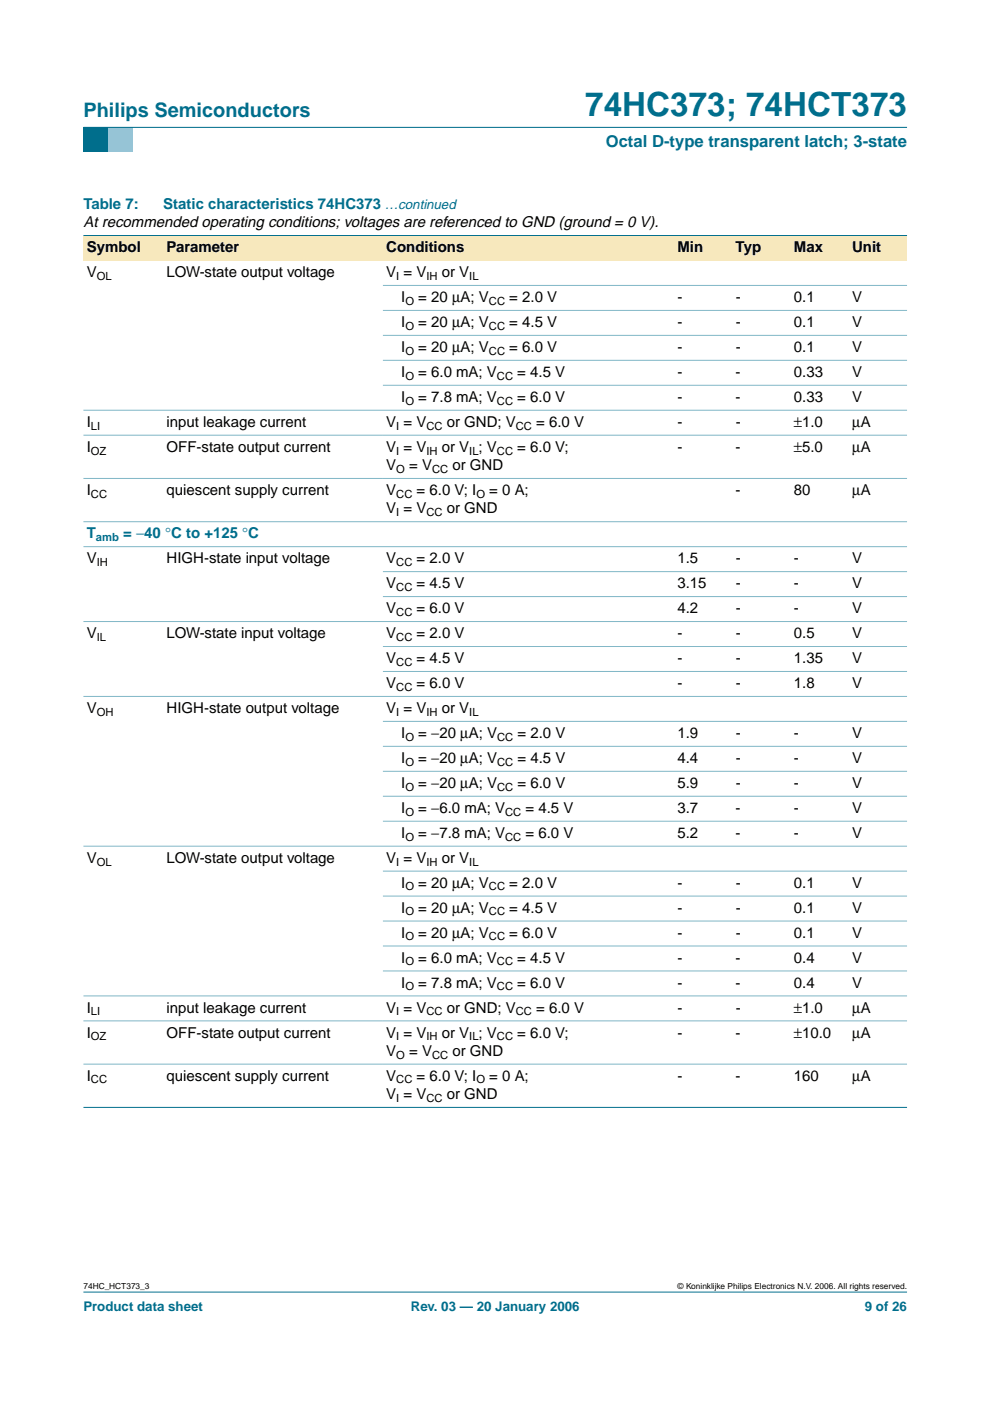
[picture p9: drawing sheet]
<svg xmlns="http://www.w3.org/2000/svg" width="210mm" height="297mm" viewBox="0 0 210 297" stroke-linecap="round" stroke-linejoin="round" font-family="sans-serif">
<defs><g id="words">
<text font-size="7.1" fill="#006e8c" x="124.1" y="24.7">74HC373; 74HCT373</text>
<text font-size="4.2" fill="#006e8c" x="17.7" y="24.9">Philips Semiconductors</text>
<text font-size="3.5" fill="#006e8c" x="128.4" y="31.1">Octal D-type transparent latch; 3-state</text>
<g font-size="3.2" fill="#006e8c">
<text x="17.7" y="44.3">Table 7:</text>
<text x="34.6" y="44.3">Static characteristics 74HC373 …continued</text>
<text x="18.4" y="114.1">T</text>
<text x="26.1" y="114.1">= −40 °C to +125 °C</text>
</g>
<g font-size="3.2">
<text x="17.7" y="48.2">At recommended operating conditions; voltages are referenced to GND (ground = 0 V).</text>
<text x="18.4" y="53.5">Symbol</text>
<text x="35.3" y="53.5">Parameter</text>
<text x="81.9" y="53.5">Conditions</text>
<text x="143.6" y="53.5">Min</text>
<text x="156" y="53.5">Typ</text>
<text x="168.3" y="53.5">Max</text>
<text x="180.7" y="53.5">Unit</text>
<text x="18.4" y="58.8">V</text>
<text x="35.3" y="58.8">LOW-state output voltage</text>
<text x="81.9" y="58.8">V = V</text>
<text x="93.7" y="58.8">or V</text>
<text x="85.1" y="64">I</text>
<text x="88.7" y="64">= 20 µA; V</text>
<text x="108" y="64">= 2.0 V</text>
<text x="143.6" y="64">-</text>
<text x="156" y="64">-</text>
<text x="168.3" y="64">0.1</text>
<text x="180.7" y="64">V</text>
<text x="85.1" y="69.3">I</text>
<text x="88.7" y="69.3">= 20 µA; V</text>
<text x="108" y="69.3">= 4.5 V</text>
<text x="143.6" y="69.3">-</text>
<text x="156" y="69.3">-</text>
<text x="168.3" y="69.3">0.1</text>
<text x="180.7" y="69.3">V</text>
<text x="85.1" y="74.6">I</text>
<text x="88.7" y="74.6">= 20 µA; V</text>
<text x="108" y="74.6">= 6.0 V</text>
<text x="143.6" y="74.6">-</text>
<text x="156" y="74.6">-</text>
<text x="168.3" y="74.6">0.1</text>
<text x="180.7" y="74.6">V</text>
<text x="85.1" y="79.9">I</text>
<text x="88.7" y="79.9">= 6.0 mA; V</text>
<text x="109.7" y="79.9">= 4.5 V</text>
<text x="143.6" y="79.9">-</text>
<text x="156" y="79.9">-</text>
<text x="168.3" y="79.9">0.33</text>
<text x="180.7" y="79.9">V</text>
<text x="85.1" y="85.2">I</text>
<text x="88.7" y="85.2">= 7.8 mA; V</text>
<text x="109.7" y="85.2">= 6.0 V</text>
<text x="143.6" y="85.2">-</text>
<text x="156" y="85.2">-</text>
<text x="168.3" y="85.2">0.33</text>
<text x="180.7" y="85.2">V</text>
<text x="18.4" y="90.5">I</text>
<text x="18.4" y="95.8">I</text>
<text x="35.3" y="90.5">input leakage current</text>
<text x="35.3" y="95.8">OFF-state output current</text>
<text x="81.9" y="95.8">V = V</text>
<text x="81.9" y="90.5">V = V</text>
<text x="93.7" y="95.8">or V ; V</text>
<text x="94.7" y="90.5">or GND; V</text>
<text x="109.7" y="95.8">= 6.0 V;</text>
<text x="113.7" y="90.5">= 6.0 V</text>
<text x="143.6" y="95.8">-</text>
<text x="143.6" y="90.5">-</text>
<text x="156" y="95.8">-</text>
<text x="156" y="90.5">-</text>
<text x="168.3" y="90.5">±1.0</text>
<text x="168.3" y="95.8">±5.0</text>
<text x="180.7" y="90.5">µA</text>
<text x="180.7" y="95.8">µA</text>
<text x="81.9" y="99.7">V</text>
<text x="86.7" y="99.7">= V</text>
<text x="95.9" y="99.7">or GND</text>
<text x="18.4" y="105">I</text>
<text x="35.3" y="105">quiescent supply current</text>
<text x="81.9" y="105">V</text>
<text x="88.3" y="105">= 6.0 V; I</text>
<text x="103.7" y="105">= 0 A;</text>
<text x="156" y="105">-</text>
<text x="168.3" y="105">80</text>
<text x="180.7" y="105">µA</text>
<text x="81.9" y="108.8">V = V</text>
<text x="94.7" y="108.8">or GND</text>
<text x="18.4" y="119.4">V</text>
<text x="35.3" y="119.4">HIGH-state input voltage</text>
<text x="81.9" y="119.4">V</text>
<text x="88.3" y="119.4">= 2.0 V</text>
<text x="143.6" y="119.4">1.5</text>
<text x="156" y="119.4">-</text>
<text x="168.3" y="119.4">-</text>
<text x="180.7" y="119.4">V</text>
<text x="81.9" y="124.7">V</text>
<text x="88.3" y="124.7">= 4.5 V</text>
<text x="143.6" y="124.7">3.15</text>
<text x="156" y="124.7">-</text>
<text x="168.3" y="124.7">-</text>
<text x="180.7" y="124.7">V</text>
<text x="81.9" y="130">V</text>
<text x="88.3" y="130">= 6.0 V</text>
<text x="143.6" y="130">4.2</text>
<text x="156" y="130">-</text>
<text x="168.3" y="130">-</text>
<text x="180.7" y="130">V</text>
<text x="18.4" y="135.3">V</text>
<text x="35.3" y="135.3">LOW-state input voltage</text>
<text x="81.9" y="135.3">V</text>
<text x="88.3" y="135.3">= 2.0 V</text>
<text x="143.6" y="135.3">-</text>
<text x="156" y="135.3">-</text>
<text x="168.3" y="135.3">0.5</text>
<text x="180.7" y="135.3">V</text>
<text x="81.9" y="140.6">V</text>
<text x="88.3" y="140.6">= 4.5 V</text>
<text x="143.6" y="140.6">-</text>
<text x="156" y="140.6">-</text>
<text x="168.3" y="140.6">1.35</text>
<text x="180.7" y="140.6">V</text>
<text x="81.9" y="145.9">V</text>
<text x="88.3" y="145.9">= 6.0 V</text>
<text x="143.6" y="145.9">-</text>
<text x="156" y="145.9">-</text>
<text x="168.3" y="145.9">1.8</text>
<text x="180.7" y="145.9">V</text>
<text x="18.4" y="151.2">V</text>
<text x="35.3" y="151.2">HIGH-state output voltage</text>
<text x="81.9" y="151.2">V = V</text>
<text x="93.7" y="151.2">or V</text>
<text x="85.1" y="161.8">I</text>
<text x="85.1" y="156.5">I</text>
<text x="88.7" y="156.5">= −20 µA; V</text>
<text x="88.7" y="161.8">= −20 µA; V</text>
<text x="109.7" y="156.5">= 2.0 V</text>
<text x="109.7" y="161.8">= 4.5 V</text>
<text x="143.6" y="156.5">1.9</text>
<text x="143.6" y="161.8">4.4</text>
<text x="156" y="156.5">-</text>
<text x="156" y="161.8">-</text>
<text x="168.3" y="156.5">-</text>
<text x="168.3" y="161.8">-</text>
<text x="180.7" y="156.5">V</text>
<text x="180.7" y="161.8">V</text>
<text x="85.1" y="167.1">I</text>
<text x="88.7" y="167.1">= −20 µA; V</text>
<text x="109.7" y="167.1">= 6.0 V</text>
<text x="143.6" y="167.1">5.9</text>
<text x="156" y="167.1">-</text>
<text x="168.3" y="167.1">-</text>
<text x="180.7" y="167.1">V</text>
<text x="85.1" y="172.3">I</text>
<text x="88.7" y="172.3">= −6.0 mA; V</text>
<text x="111.4" y="172.3">= 4.5 V</text>
<text x="143.6" y="172.3">3.7</text>
<text x="156" y="172.3">-</text>
<text x="168.3" y="172.3">-</text>
<text x="180.7" y="172.3">V</text>
<text x="85.1" y="177.6">I</text>
<text x="88.7" y="177.6">= −7.8 mA; V</text>
<text x="111.4" y="177.6">= 6.0 V</text>
<text x="143.6" y="177.6">5.2</text>
<text x="156" y="177.6">-</text>
<text x="168.3" y="177.6">-</text>
<text x="180.7" y="177.6">V</text>
<text x="18.4" y="182.9">V</text>
<text x="35.3" y="182.9">LOW-state output voltage</text>
<text x="81.9" y="182.9">V = V</text>
<text x="93.7" y="182.9">or V</text>
<text x="85.1" y="188.2">I</text>
<text x="88.7" y="188.2">= 20 µA; V</text>
<text x="108" y="188.2">= 2.0 V</text>
<text x="143.6" y="188.2">-</text>
<text x="156" y="188.2">-</text>
<text x="168.3" y="188.2">0.1</text>
<text x="180.7" y="188.2">V</text>
<text x="85.1" y="193.5">I</text>
<text x="88.7" y="193.5">= 20 µA; V</text>
<text x="108" y="193.5">= 4.5 V</text>
<text x="143.6" y="193.5">-</text>
<text x="156" y="193.5">-</text>
<text x="168.3" y="193.5">0.1</text>
<text x="180.7" y="193.5">V</text>
<text x="85.1" y="198.8">I</text>
<text x="88.7" y="198.8">= 20 µA; V</text>
<text x="108" y="198.8">= 6.0 V</text>
<text x="143.6" y="198.8">-</text>
<text x="156" y="198.8">-</text>
<text x="168.3" y="198.8">0.1</text>
<text x="180.7" y="198.8">V</text>
<text x="85.1" y="209.4">I</text>
<text x="85.1" y="204.1">I</text>
<text x="88.7" y="204.1">= 6.0 mA; V</text>
<text x="88.7" y="209.4">= 7.8 mA; V</text>
<text x="109.7" y="204.1">= 4.5 V</text>
<text x="109.7" y="209.4">= 6.0 V</text>
<text x="143.6" y="204.1">-</text>
<text x="143.6" y="209.4">-</text>
<text x="156" y="204.1">-</text>
<text x="156" y="209.4">-</text>
<text x="168.3" y="204.1">0.4</text>
<text x="168.3" y="209.4">0.4</text>
<text x="180.7" y="204.1">V</text>
<text x="180.7" y="209.4">V</text>
<text x="18.4" y="214.7">I</text>
<text x="35.3" y="214.7">input leakage current</text>
<text x="81.9" y="214.7">V = V</text>
<text x="94.7" y="214.7">or GND; V</text>
<text x="113.7" y="214.7">= 6.0 V</text>
<text x="143.6" y="214.7">-</text>
<text x="156" y="214.7">-</text>
<text x="168.3" y="214.7">±1.0</text>
<text x="180.7" y="214.7">µA</text>
<text x="18.4" y="220">I</text>
<text x="35.3" y="220">OFF-state output current</text>
<text x="81.9" y="220">V = V</text>
<text x="93.7" y="220">or V ; V</text>
<text x="109.7" y="220">= 6.0 V;</text>
<text x="143.6" y="220">-</text>
<text x="156" y="220">-</text>
<text x="168.3" y="220">±10.0</text>
<text x="180.7" y="220">µA</text>
<text x="81.9" y="223.9">V</text>
<text x="86.7" y="223.9">= V</text>
<text x="95.9" y="223.9">or GND</text>
<text x="18.4" y="229.1">I</text>
<text x="35.3" y="229.1">quiescent supply current</text>
<text x="81.9" y="233">V = V</text>
<text x="81.9" y="229.1">V</text>
<text x="88.3" y="229.1">= 6.0 V; I</text>
<text x="94.7" y="233">or GND</text>
<text x="103.7" y="229.1">= 0 A;</text>
<text x="143.6" y="229.1">-</text>
<text x="156" y="229.1">-</text>
<text x="168.3" y="229.1">160</text>
<text x="180.7" y="229.1">µA</text>
</g>
<g font-size="2.8" fill="#006e8c">
<text x="17.7" y="278">Product data sheet</text>
<text x="87.1" y="278">Rev. 03 — 20 January 2006</text>
<text x="183.4" y="278">9 of 26</text>
</g>
<g font-size="2.4">
<text x="20.5" y="59.3">OL</text>
<text x="84" y="59.3">I</text>
<text x="90.4" y="59.3">IH</text>
<text x="99.5" y="59.3">IL</text>
<text x="86" y="64.6">O</text>
<text x="103.7" y="64.6">CC</text>
<text x="86" y="69.9">O</text>
<text x="103.7" y="69.9">CC</text>
<text x="86" y="75.2">O</text>
<text x="103.7" y="75.2">CC</text>
<text x="86" y="80.5">O</text>
<text x="105.4" y="80.5">CC</text>
<text x="86" y="85.8">O</text>
<text x="105.4" y="85.8">CC</text>
<text x="19.3" y="91.1">LI</text>
<text x="84" y="91.1">I</text>
<text x="90.4" y="91.1">CC</text>
<text x="109.4" y="91.1">CC</text>
<text x="19.3" y="96.4">OZ</text>
<text x="84" y="96.4">I</text>
<text x="84" y="100.2">O</text>
<text x="90.4" y="96.4">IH</text>
<text x="91.6" y="100.2">CC</text>
<text x="99.5" y="96.4">IL</text>
<text x="105.4" y="96.4">CC</text>
<text x="19.3" y="105.5">CC</text>
<text x="84" y="105.5">CC</text>
<text x="101" y="105.5">O</text>
<text x="84" y="109.4">I</text>
<text x="90.4" y="109.4">CC</text>
<text x="20.5" y="120">IH</text>
<text x="84" y="120">CC</text>
<text x="84" y="125.3">CC</text>
<text x="84" y="130.6">CC</text>
<text x="20.5" y="135.9">IL</text>
<text x="84" y="135.9">CC</text>
<text x="84" y="141.2">CC</text>
<text x="84" y="146.5">CC</text>
<text x="20.5" y="151.8">OH</text>
<text x="84" y="151.8">I</text>
<text x="90.4" y="151.8">IH</text>
<text x="99.5" y="151.8">IL</text>
<text x="86" y="157">O</text>
<text x="105.4" y="157">CC</text>
<text x="86" y="162.3">O</text>
<text x="86" y="167.6">O</text>
<text x="105.4" y="162.3">CC</text>
<text x="105.4" y="167.6">CC</text>
<text x="86" y="172.9">O</text>
<text x="107.1" y="172.9">CC</text>
<text x="86" y="178.2">O</text>
<text x="107.1" y="178.2">CC</text>
<text x="20.5" y="183.5">OL</text>
<text x="84" y="183.5">I</text>
<text x="90.4" y="183.5">IH</text>
<text x="99.5" y="183.5">IL</text>
<text x="86" y="188.8">O</text>
<text x="103.7" y="188.8">CC</text>
<text x="86" y="194.1">O</text>
<text x="103.7" y="194.1">CC</text>
<text x="86" y="199.4">O</text>
<text x="103.7" y="199.4">CC</text>
<text x="86" y="204.7">O</text>
<text x="86" y="210">O</text>
<text x="105.4" y="204.7">CC</text>
<text x="105.4" y="210">CC</text>
<text x="19.3" y="215.3">LI</text>
<text x="84" y="215.3">I</text>
<text x="90.4" y="215.3">CC</text>
<text x="109.4" y="215.3">CC</text>
<text x="19.3" y="220.5">OZ</text>
<text x="84" y="220.5">I</text>
<text x="90.4" y="220.5">IH</text>
<text x="99.5" y="220.5">IL</text>
<text x="105.4" y="220.5">CC</text>
<text x="84" y="224.4">O</text>
<text x="91.6" y="224.4">CC</text>
<text x="19.3" y="229.7">CC</text>
<text x="84" y="229.7">CC</text>
<text x="84" y="233.6">I</text>
<text x="90.4" y="233.6">CC</text>
<text x="101" y="229.7">O</text>
</g>
<text font-size="2.4" fill="#006e8c" x="20.3" y="114.7">amb</text>
<g font-size="1.8">
<text x="17.7" y="273.4">74HC_HCT373_3</text>
<text x="143.7" y="273.4">© Koninklijke Philips Electronics N.V. 2006. All rights reserved.</text>
</g>
</g></defs>
<path d="M17.7 273.9h174.6z" fill="#006e8c" stroke="#006e8c" stroke-width=".21"/>
<path d="M17.7 27h5.3v5.3h-5.3z" fill-rule="evenodd" fill="#006e8c"/>
<path d="M23 27h5.3v5.3h-5.3z" fill-rule="evenodd" fill="#96c4d6"/>
<path d="M17.7 27h174.6z" fill="#006e8c" stroke="#006e8c" stroke-width=".21"/>
<g fill="#f7e8bd">
<path d="M17.7 49.9h16.9v5.3h-16.9z" fill-rule="evenodd"/>
<path d="M34.6 49.9h46.6v5.3h-46.6z" fill-rule="evenodd"/>
<path d="M81.2 49.9h54.7v5.3h-54.7z" fill-rule="evenodd"/>
<path d="M135.9 49.9h7v5.3h-7z" fill-rule="evenodd"/>
<path d="M142.9 49.9h12.4v5.3h-12.4z" fill-rule="evenodd"/>
<path d="M155.3 49.9h12.3v5.3h-12.3z" fill-rule="evenodd"/>
<path d="M167.6 49.9h12.4v5.3h-12.4z" fill-rule="evenodd"/>
<path d="M180 49.9h12.3v5.3h-12.3z" fill-rule="evenodd"/>
</g>
<g fill="#006e8c" stroke="#006e8c" stroke-width=".21">
<path d="M17.7 49.9h174.6z"/>
<path d="M17.7 234.8h174.6z"/>
</g>
<g fill="#80b6c6" stroke="#80b6c6" stroke-width=".21">
<path d="M81.2 60.5h111.1z"/>
<path d="M81.2 65.8h111.1z"/>
<path d="M81.2 71.1h111.1z"/>
<path d="M81.2 76.4h111.1z"/>
<path d="M81.2 81.7h111.1z"/>
<path d="M17.7 87h174.6z"/>
<path d="M17.7 92.3h63.5z"/>
<path d="M81.2 92.3h111.1z"/>
<path d="M17.7 101.4h63.5z"/>
<path d="M81.2 101.4h111.1z"/>
<path d="M17.7 110.6h174.6z"/>
<path d="M17.7 115.9h174.6z"/>
<path d="M81.2 121.2h111.1z"/>
<path d="M81.2 126.5h111.1z"/>
<path d="M17.7 131.8h174.6z"/>
<path d="M81.2 137.1h111.1z"/>
<path d="M81.2 142.4h111.1z"/>
<path d="M17.7 147.7h174.6z"/>
<path d="M81.2 152.9h111.1z"/>
<path d="M81.2 158.2h111.1z"/>
<path d="M81.2 163.5h111.1z"/>
<path d="M81.2 168.8h111.1z"/>
<path d="M81.2 174.1h111.1z"/>
<path d="M17.7 179.4h174.6z"/>
<path d="M81.2 184.7h111.1z"/>
<path d="M81.2 190h111.1z"/>
<path d="M81.2 195.3h111.1z"/>
<path d="M81.2 200.6h111.1z"/>
<path d="M81.2 205.9h111.1z"/>
<path d="M17.7 211.2h174.6z"/>
<path d="M17.7 216.4h63.5z"/>
<path d="M81.2 216.4h111.1z"/>
<path d="M17.7 225.6h63.5z"/>
<path d="M81.2 225.6h111.1z"/>
</g>
<use href="#words"/>
</svg>
